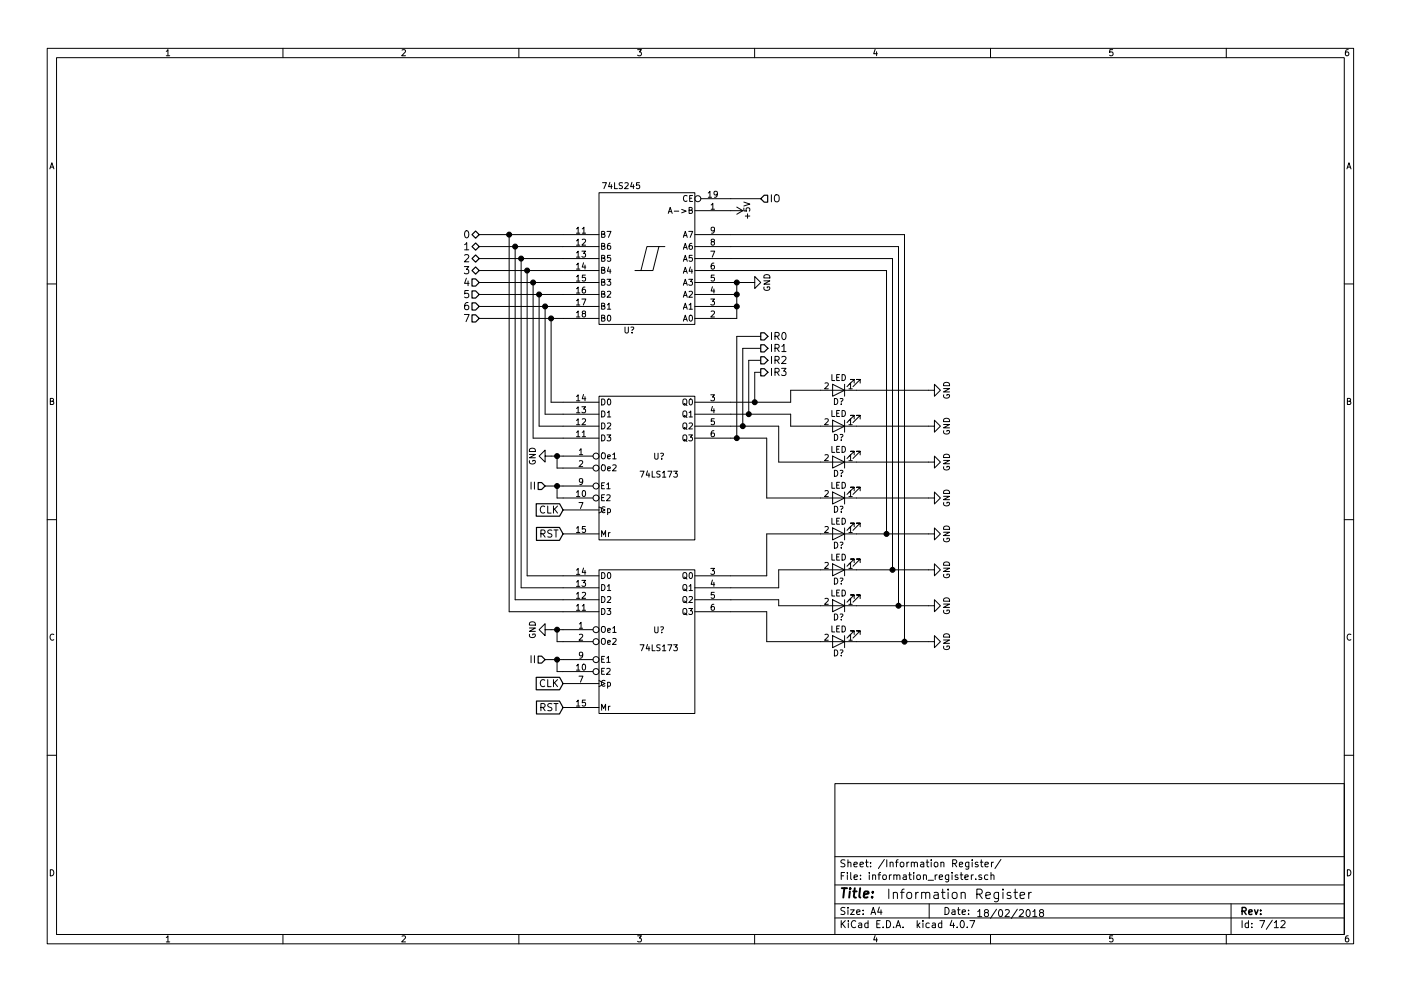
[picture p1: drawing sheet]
<svg xmlns="http://www.w3.org/2000/svg" width="297mm" height="210mm" viewBox="0 0 297 210" stroke-linecap="round" stroke-linejoin="round" font-family="sans-serif">
<g fill="none" stroke="#000" stroke-width=".21">
<path d="M10 10.3h277v189.9h-277zM12 12.2h273v186.1h-273zM35.3 10.9l.3-.4v1.3M35.3 11.8h.7M60 10.3v1.9M85.2 10.6l.5-.1 .3 .4-.8 .9h.8M110 10.3v1.9M135.2 10.5h.8l-.4 .5 .3 .1 .1 .2-.1 .4-.2 .1-.5-.1M160 10.3v1.9M185.5 10.5l-.3 .9h.8M185.9 11v.8M210 10.3v1.9"/>
<path d="M235.9 10.5h-.6v.6h.6l.1 .5-.3 .2-.4-.1M260 10.3v1.9M285.9 10.5l-.4 .1-.2 .2-.1 .8 .3 .2 .4-.1 .1-.4-.1-.2-.4-.1-.3 .3M10.6 35.8l.4-1.3 .4 1.3M10.7 35.5h.6M127.7 38.8h.9l-.6 1.2M129.3 38.7l-.3 .9h.8M129.6 39.2v.8M130.3 38.8v1.2h.6M132 38.8h-.6l-.1 .4a.54 .54 0 0 1 .6 .7l-.2 .1-.4-.1M132.5 38.9l.5-.1 .2 .3-.8 .9h.8M134 38.7l-.3 .9h.8"/>
<path d="M134.3 39.2v.8M135.6 38.8h-.6l-.1 .5h.7v.6l-.2 .1-.5-.1M285.6 35.8l.4-1.3 .4 1.3M285.7 35.5h.6M98.5 56.6h.9l-.5 .5 .5 .3-.1 .5-.2 .2-.6-.2M98.5 51.9l.5-.4v1.5M98.5 54.2l.6-.2 .3 .5-.9 1h.9M98.5 53h.9M98.7 49l.2-.1a.81 .81 0 0 1 .5 .8 .81 .81 0 0 1-.5 .8 .98 .98 0 0 1-.2-1.5zM98.9 59l-.4 1.1h1M99.2 59.6v1M101.6 59.9h25.4"/>
<path d="M101.6 57.4h25.4M101.6 54.9h25.4M101.6 52.3h25.4M101.6 49.8h25.4M107.9 49.8v80h19.1M109.2 52.3v74.9h17.8M110.5 54.9v69.8h16.5M111.8 57.4v64.8h15.2M113 59.9v33.1h14M122.2 48.6l.4-.4v1.3M122.2 51.1l.4-.4v1.3M122.2 53.6l.4-.3v1.3"/>
<path d="M122.2 56.2l.4-.4v1.3M122.2 58.7l.4-.3v1.2M122.2 49.5h.7M122.2 52h.7M122.2 54.6h.7M122.2 57.1h.7M122.2 59.6h.7M123.4 53.3h.8l-.5 .5 .4 .1v.5l-.2 .2-.5-.2M123.4 48.6l.4-.4v1.3M123.4 50.8l.5-.1 .3 .4-.8 .9h.8M123.4 49.5h.8M123.7 55.7l-.3 1h.8"/>
<path d="M124 56.2v.9M124.1 58.4h-.6l-.1 .5h.7v.6l-.2 .1-.5-.1M127 40.9h20.3v27.9h-20.3zM127.6 49.7l.6-.1v-.4l-.6-.1v1.3h.4l.3-.5-.3-.2M127.6 52.2l.6-.1v-.4l-.6-.1v1.3h.4l.3-.4-.3-.3M127.6 54.8l.6-.1v-.4l-.6-.1v1.2h.4l.3-.4-.3-.2M127.6 57.3l.6-.1v-.4l-.6-.1v1.3h.4l.3-.4-.3-.3M127.6 59.8l.6-.1v-.3l-.6-.1v1.2h.4l.3-.4-.3-.3M128.7 49.1h.8l-.5 1.3M128.7 59.3h.8l-.4 .4 .3 .1v.6l-.1 .1-.6-.1M129.1 56.6l-.3 1h.7M129.4 51.6l-.4 .1-.2 .2v.7l.2 .3 .4-.1v-.6l-.4-.1-.2 .2"/>
<path d="M129.4 57.1v.9M129.4 54.2h-.6v.6h.6v.5l-.1 .1-.5-.1M139.7 52.3h-2.5l-1.3 5.1M141 52.3h-1.3l-1.3 5.1h-3.8M141.7 45.3l.4-1.3 .4 1.3M141.8 44.9h.6M143 44.8h.9M144.5 44.4l1 .4-1 .4M144.9 58l.4-1.3 .4 1.3M144.9 55.4l.4-1.2 .4 1.2M144.9 52.9l.4-1.3 .4 1.3M144.9 50.4l.4-1.3 .4 1.3"/>
<path d="M145 57.6h.6M145 55.1h.6M145 52.5h.6M145 50h.6M145.7 41.6a.56 .56 0 0 0-.8 .5 .56 .56 0 0 0 .8 .5M146 59.3h.8l-.4 .4 .4 .1v.6l-.2 .1-.6-.1M146 49.1h.9l-.6 1.3M146.1 44.6l.6-.1v-.4l-.6-.1v1.3h.5l.2-.4-.3-.3M146.2 42.1h.5M146.4 56.6l-.3 1h.8M146.7 51.6l-.4 .1-.1 .2-.1 .7 .2 .3 .5-.1-.1-.6-.4-.1-.2 .2M146.7 57.1v.9"/>
<path d="M146.8 54.2h-.6l-.1 .6h.7v.5l-.2 .1-.5-.1M146.8 41.5h-.6v1.2h.6M147.3 59.9h12.7v-1.2l1.3 1.2-1.3 1.3v-1.3M147.3 44.7h10.2M147.3 57.4h40.7v55.9M147.3 54.9h41.9v66M147.3 52.3h43.2v76.2M147.3 49.8h44.5v86.3M148.6 42.2h12.7M150.2 40.9l.3-.3v1.3M150.2 41.9h.7M150.7 53.3h.8l-.5 1.3"/>
<path d="M150.8 43.5l.3-.4v1.3M150.8 44.4h.7M151 51.3l-.2-.3v-.2h.6v.3l-.5 .2-.1 .2v.4l.2 .1h.3l.2-.2-.1-.4-.1-.1M151.4 55.8l-.4 .1-.2 .2v.7l.2 .3 .4-.1v-.6l-.4-.1-.2 .2M151.4 58.4h-.6v.5h.6v.6l-.1 .1-.5-.1M151.5 48.7l-.2 .3-.4-.1-.1-.6 .5-.1 .2 .2-.1 .8-.3 .3h-.2M152.1 41.1l-.2 .3-.4-.1-.1-.6 .5-.1 .2 .2-.1 .7-.3 .4h-.2M156.2 59.9v7.7h-8.9M156.2 43.9l1.3 .8M157.5 44.7l-1.3 .8M157.7 44.1v.6l.6 .1v-.7h.6l.1 .2-.1 .5M157.7 42.9l1.3 .4-1.3 .4"/>
<path d="M158 45.8h1M158.5 45.4v.9M162 59.6h1.2l-1.2 .7h1.2M162.1 58.4a.67 .67 0 0 1 .8-.1 .67 .67 0 0 1 .3 .7h-1.2zM163.6 41.3v1.5M164.3 41.5l.2-.2a.53 .53 0 0 1 .7 .5v.5a.51 .51 0 0 1-.8 .4 1.05 1.05 0 0 1-.1-1.2zM10 60.2h2M98.5 66.7h1l-.7 1.5M99.2 64.2l-.4 .1a.99 .99 0 0 0 0 1.4l.5-.1 .1-.6-.3-.2h-.3l-.3 .2M99.3 61.6h-.7l-.1 .8 .2-.2 .5 .1 .2 .6-.3 .3-.6-.2M101.6 67.6h25.4M101.6 65h25.4"/>
<path d="M101.6 62.5h25.4M114.3 62.5v27.9h12.7M115.6 65v22.9h11.4M116.8 67.6v17.7h10.2M122.2 61.3l.4-.4v1.3M122.2 63.8l.4-.4v1.3M122.2 66.3l.4-.3v1.3M122.2 62.2h.7M122.2 64.7h.7M122.2 67.3h.7M123.4 63.4h.8l-.5 1.3M123.7 66.5l-.3-.2 .1-.2h.6v.3l-.6 .2-.1 .2 .1 .3 .2 .2h.2l.3-.3-.1-.4-.2-.1"/>
<path d="M124 60.9l-.3 .1-.2 .2-.1 .7 .3 .3 .4-.2-.1-.6h-.3l-.3 .2M127.6 62.4l.6-.1v-.4l-.6-.1v1.3h.4l.3-.5-.3-.2M127.6 64.9l.6-.1v-.4l-.6-.1v1.3h.4l.3-.4-.3-.3M127.6 67.5l.6-.1v-.4l-.6-.1v1.2h.4l.3-.4-.3-.2M128.8 61.9l.5-.1 .2 .3-.8 1h.8M128.8 64.7l.3-.4v1.3M128.8 65.6h.7M128.9 67l.2-.1a.67 .67 0 0 1 .4 .6 .67 .67 0 0 1-.4 .6l-.3-.4zM132.5 69.4v1l.2 .3h.3l.2-.3v-1M133.8 69.4h.4a.41 .41 0 0 1-.2 .7v.1M134 70.5v.2M144.9 68.1l.4-1.2 .4 1.2"/>
<path d="M144.9 65.6l.4-1.3 .4 1.3M144.9 63.1l.4-1.3 .4 1.3M144.9 60.5l.4-1.2 .4 1.2M145 67.8h.6M145 65.2h.6M145 62.7h.6M145 60.1h.6M146.1 64.7l.4-.4v1.3M146.1 61.9l.5-.1 .2 .3-.8 1h.8M146.1 65.6h.7M146.2 67l.2-.1a.67 .67 0 0 1 .4 .6 .67 .67 0 0 1-.4 .6l-.3-.4zM147.3 65h8.9"/>
<path d="M147.3 62.5h8.9M150.7 63.4h.8l-.4 .5 .3 .1v.6l-.1 .1-.6-.1M150.8 66.1l.5-.1 .2 .3-.8 1h.8M151.1 60.8l-.3 .9h.7M151.4 61.3v.9M161.3 71.4h-5.1v21.6M161.3 79h-1.3v6.3M161.3 76.4h-2.6v11.5M161.3 73.9h-3.8v16.5M162 60.9a.59 .59 0 0 0 .6 .7 .59 .59 0 0 0 .5-.7h-.4v.2M163.6 70.5v1.6M163.6 73.1v1.5"/>
<path d="M163.6 75.6v1.5M163.6 78.2v1.5M164.3 71.3h.7l.2-.3-.1-.3-.2-.2h-.6v1.6M164.3 73.9l.7-.1 .2-.2-.1-.4-.2-.1h-.6v1.5M164.3 76.4l.7-.1 .2-.2-.1-.3-.2-.2h-.6v1.5M164.3 79l.7-.1 .2-.2-.1-.4-.2-.1h-.6v1.5M164.7 71.3l.5 .8M164.7 73.9l.5 .7M164.7 76.4l.5 .7M164.7 79l.5 .7M165.7 78.2h.9l-.5 .5 .5 .3v.5l-.3 .2-.6-.2M165.8 73.5l.4-.4v1.5"/>
<path d="M165.8 75.8l.5-.2 .3 .4-.9 1.1h.9M165.8 74.6h.8M165.9 70.7l.2-.2a.81 .81 0 0 1 .6 .8 .81 .81 0 0 1-.6 .8l-.2-.2-.1-.4zM176.4 79.5v1.2h.6M178 79.5h-.6v1.2h.6M178.5 79.5a.64 .64 0 0 1 .8 .6 .64 .64 0 0 1-.8 .6zM285 60.2h2M10.7 85.1h.5l.1-.5-.6-.1v1.3h.5l.2-.4-.3-.3M112.2 96.4h1.3l-1.3 .7h1.3M112.3 97.7a.59 .59 0 0 0 .6 .8 .59 .59 0 0 0 .5-.8h-.4v.2M112.3 95.3a.69 .69 0 0 1 .8-.2 .69 .69 0 0 1 .4 .7h-1.3zM115.6 96.8v-1.3l-1.3 1.3 1.3 1.2v-1.2h10.1"/>
<path d="M118.1 96.8v2.5h7.6M122.2 91.7l.4-.3v1.3M122.2 89.2l.4-.4v1.3M122.2 86.7l.4-.4v1.3M122.2 84.1l.4-.3v1.2M122.2 92.7h.7M122.2 90.1h.7M122.2 87.6h.7M122.2 85h.7M122.8 95.5l.4-.3v1.3M122.8 97.8l.5-.1 .2 .4-.7 .9h.7M122.8 96.5h.7"/>
<path d="M123.4 86.3h.8l-.5 .5 .4 .1v.5l-.2 .2-.5-.2M123.4 91.7l.4-.3v1.3M123.4 88.9l.5-.1 .3 .4-.8 .9h.8M123.4 92.7h.8M123.7 83.7l-.3 .9h.8M124 84.2v.8M127 84.1h20.3v30.4h-20.3zM127.6 96.3l.2-.2h.4l.1 .8a.42 .42 0 0 1-.2 .4 .42 .42 0 0 1-.4 0l-.2-.4zM127.6 98.8l.2-.2 .4 .1 .1 .8a.42 .42 0 0 1-.2 .3 .42 .42 0 0 1-.4 0l-.2-.3zM127.6 92.3a.64 .64 0 0 1 .7 .6 .64 .64 0 0 1-.7 .6zM127.6 89.7a.64 .64 0 0 1 .7 .7 .64 .64 0 0 1-.7 .6zM127.6 87.2a.64 .64 0 0 1 .7 .6 .64 .64 0 0 1-.7 .7z"/>
<path d="M127.6 84.7a.64 .64 0 0 1 .7 .6 .64 .64 0 0 1-.7 .6zM128.7 92.3h.8l-.4 .5 .3 .1v.5l-.1 .1-.6-.1M128.8 89.8l.5-.1 .2 .4-.8 .9h.8M128.8 87.5l.3-.3v1.3M128.8 88.5h.7M128.8 96.9l.6-.1v-.2l-.4-.1-.2 .2 .1 .6h.5M128.8 99.5l.6-.2v-.2l-.4-.1-.2 .2 .1 .6h.5M128.9 84.8l.2-.1a.67 .67 0 0 1 .4 .6 .67 .67 0 0 1-.4 .6l-.3-.5zM129.9 96.4l.4-.3v1.3M129.9 98.7l.5-.1 .2 .4-.8 .9h.8M129.9 97.4h.7M135.7 100h.9l-.6 1.2"/>
<path d="M137.3 99.9l-.3 .9h.8M138.3 100v1.2h.6M138.8 96.2v1l.2 .2h.3l.2-.2v-1M140.1 96.2h.4a.41 .41 0 0 1-.2 .7M140.3 97.3v.1M141.6 100h.8l-.5 1.2M142.8 100h.8l-.4 .5 .4 .1v.5l-.2 .1-.6-.1M144.8 87.4l.3-.2h.3l.2 .8a.42 .42 0 0 1-.2 .4 .42 .42 0 0 1-.4 0l-.2-.4zM144.8 92.5l.3-.2h.3l.2 .8a.42 .42 0 0 1-.2 .4 .42 .42 0 0 1-.4 0l-.2-.4zM145 84.7h.4l.2 .8a.42 .42 0 0 1-.2 .4 .42 .42 0 0 1-.4-.1l-.2-.3zM145 89.8h.4l.2 .8a.42 .42 0 0 1-.2 .4 .42 .42 0 0 1-.4-.1l-.2-.3zM145 85.6l.7 .4"/>
<path d="M145 88.2l.7 .4M145 90.7l.7 .4M145 93.2l.7 .4M146 92.3h.8l-.4 .5 .4 .1v.5l-.2 .1-.6-.1M146.1 87.5l.4-.3v1.3M146.1 89.8l.5-.1 .2 .4-.8 .9h.8M146.1 88.5h.7M146.2 84.8l.2-.1a.67 .67 0 0 1 .4 .6 .67 .67 0 0 1-.4 .6l-.3-.5zM147.3 87.9h20.3v2.5h30.5v-1.3l1.3 1.3-1.3 1.3v-1.3M147.3 90.4h17.8v7.6h33v1.3l1.3-1.3-1.3-1.2v1.2M147.3 93h15.3v12.7h35.5v-1.3l1.3 1.3-1.3 1.2v-1.2M150.7 83.8h.8l-.4 .4 .3 .1v.6l-.1 .1-.6-.1"/>
<path d="M151.1 86.2l-.3 .9h.7M151.4 91.4h-.4l-.2 .3v.7l.2 .3 .4-.2v-.6h-.4l-.2 .2M151.4 86.7v.9M151.4 88.8h-.6v.6h.6v.6l-.1 .1-.5-.1M174.9 81.3l.5-.1 .2 .4-.8 .9h.8M174.9 88.9l.5-.1 .2 .4-.8 .9h.8M174.9 96.6l.5-.1 .2 .3-.8 .9h.8M176.4 87.1v1.3h.6M176.4 94.7v1.3h.6M176.5 81.5l2.6 1.3-2.6 1.3zM176.5 89.1l2.6 1.3-2.6 1.3zM176.5 96.8l2.6 1.2-2.6 1.3z"/>
<path d="M176.9 84.6a.64 .64 0 0 1 .7 .6 .64 .64 0 0 1-.7 .6zM176.9 92.2a.64 .64 0 0 1 .7 .6 .64 .64 0 0 1-.7 .6zM176.9 99.8a.64 .64 0 0 1 .7 .6 .64 .64 0 0 1-.7 .7zM177.4 80.1h.4M177.4 87.7h.4M177.4 95.3h.4M178 87.1h-.6v1.3h.6M178 94.7h-.6v1.3h.6M178.1 84.6h.4a.41 .41 0 0 1-.1 .7M178.1 92.2h.4a.41 .41 0 0 1-.1 .7v.1M178.1 99.8h.4a.41 .41 0 0 1-.1 .7v.1M178.4 85.7v.1"/>
<path d="M178.4 93.3v.1M178.5 87.1a.64 .64 0 0 1 .8 .6 .64 .64 0 0 1-.8 .7zM178.5 94.7a.64 .64 0 0 1 .8 .6 .64 .64 0 0 1-.8 .7zM179.1 81.5v2.6M179.1 89.1v2.6M179.1 96.8v2.5M180 81.6l.3-.4v1.3M180 89.2l.3-.4v1.3M180 96.8l.3-.3v1.2M180 90.1h.7M180 82.5h.7M180 97.7h.7"/>
<path d="M181.1 81.3v-.8h-.8h.8l-1.5 1.5M181.1 88.9v-.8h-.8h.8l-1.5 1.6M181.1 96.5v-.7h-.8h.8l-1.5 1.5M182.4 81.3v-.8h-.8h.8l-1.6 1.5M182.4 88.9v-.8h-.8h.8l-1.6 1.6M182.4 96.5v-.7h-.8h.8l-1.6 1.5M198.1 82.8v-1.3l1.3 1.3-1.3 1.3v-1.3h-30.5v2.5h-20.3M200.1 82.4h1.2l-1.2 .8h1.2M200.1 90.1h1.2l-1.2 .7h1.2M200.1 97.7h1.2l-1.2 .7h1.2M200.1 83.8a.59 .59 0 0 0 .6 .7 .59 .59 0 0 0 .5-.7l-.4-.1v.2M200.1 91.4a.59 .59 0 0 0 .6 .7 .59 .59 0 0 0 .5-.7l-.4-.1v.3"/>
<path d="M200.1 89a.69 .69 0 0 1 .8-.2 .69 .69 0 0 1 .4 .7h-1.2zM200.1 99a.59 .59 0 0 0 .6 .7 .59 .59 0 0 0 .5-.7h-.4v.2M200.2 81.2a.67 .67 0 0 1 .8 0 .67 .67 0 0 1 .3 .6h-1.2zM200.2 96.5a.67 .67 0 0 1 .8-.1 .67 .67 0 0 1 .3 .7h-1.2zM285.7 85.1h.5l.1-.5-.6-.1v1.3h.5l.2-.4-.3-.3M10 110.3h2M112.6 102.3v1.5M113.3 102.3v1.5M114.7 113.3l.7-.1 .2-.3-.1-.3-.2-.2h-.6v1.6M115.1 113.3l.5 .7M115.5 107.5a.71 .71 0 0 0-1 .5 .71 .71 0 0 0 .7 .9l.3-.2M115.6 103.1h10.1"/>
<path d="M116.1 107.4v1.5h.7M117 112.5l-.6-.1-.3 .3 .2 .4 .6 .3v.4l-.2 .2-.6-.1M117.3 107.4v1.5M117.4 112.4h.9M117.6 108l.6 .9M117.9 112.4v1.6M118.1 103.1v2.6h7.6M118.2 107.4l-.9 .8M119.4 108.2h7.6M119.4 113.3h7.6M122.2 104.4l.4-.3v1.3M122.2 112.1l.4-.4v1.3"/>
<path d="M122.2 105.4h.7M122.2 113h.7M122.8 106.6h.8l-.5 1.3M123.5 102.1l-.2 .2h-.4v-.7l.4-.1 .2 .3v.7l-.3 .3h-.3M123.5 104.2l.2-.1a.67 .67 0 0 1 .5 .6 .67 .67 0 0 1-.5 .7l-.3-.5zM124.1 111.7h-.6l-.1 .6h.7v.5l-.2 .2-.5-.2M127 107.6l1.3 .6-1.3 .6M127.6 113.9v-1.3l.4 .9 .4-.9v1.3M127.6 103h.4M127.6 105.6h.4M128.2 102.4h-.6v1.3h.6M128.2 105h-.6v1.2h.6"/>
<path d="M128.3 107.6a.56 .56 0 0 0-.8 .5 .56 .56 0 0 0 .8 .6M128.7 102.8l.3-.4v1.3M128.7 105.1l.4-.1 .3 .3-.8 .9h.8M128.7 103.7h.7M128.8 108l.4-.1 .2 .3-.1 .5h-.5M128.8 107.9v1.3M129 113v.9M129.4 113l-.4 .3M137.6 100.4v.8M140 100h-.7v.5a.54 .54 0 0 1 .6 .6l-.2 .1h-.5M140.5 100.3l.3-.3v1.2M140.5 101.2h.7"/>
<path d="M174.9 104.2l.5-.1 .2 .3-.8 1h.8M174.9 111.8l.5-.1 .2 .4-.8 .9h.8M174.9 119.4l.5-.1 .2 .4-.8 .9h.8M176.4 102.3v1.3h.6M176.4 110v1.2h.6M176.4 117.6v1.2h.6M176.5 104.4l2.6 1.3-2.6 1.2zM176.5 112l2.6 1.3-2.6 1.2zM176.5 119.6l2.6 1.3-2.6 1.3zM176.9 107.4a.64 .64 0 0 1 .7 .6 .64 .64 0 0 1-.7 .7zM176.9 115a.64 .64 0 0 1 .7 .7 .64 .64 0 0 1-.7 .6zM177.4 102.9h.4"/>
<path d="M177.4 110.5h.4M177.4 118.2h.4M178 102.3h-.6v1.3h.6M178 110h-.6v1.2h.6M178 117.6h-.6v1.2h.6M178.1 107.5l.4-.1a.41 .41 0 0 1-.1 .7v.1M178.1 115.1l.4-.1a.41 .41 0 0 1-.1 .7v.1M178.4 100.9v.2M178.4 108.6v.1M178.4 116.2v.1M178.5 102.3a.64 .64 0 0 1 .8 .7 .64 .64 0 0 1-.8 .6zM178.5 110a.64 .64 0 0 1 .8 .6 .64 .64 0 0 1-.8 .6z"/>
<path d="M178.5 117.6a.64 .64 0 0 1 .8 .6 .64 .64 0 0 1-.8 .6zM179.1 104.4v2.5M179.1 112v2.5M179.1 119.6v2.6M180 104.4l.3-.3v1.3M180 112.1l.3-.4v1.3M180 119.7l.3-.4v1.3M180 105.4h.7M180 113h.7M181.1 104.1v-.7h-.8h.8l-1.5 1.5M181.1 111.8v-.8h-.8h.8l-1.5 1.5M181.1 119.4v-.8h-.8h.8l-1.5 1.5"/>
<path d="M182.4 104.1v-.7h-.8h.8l-1.6 1.5M182.4 111.8v-.8h-.8h.8l-1.6 1.5M182.4 119.4v-.8h-.8h.8l-1.6 1.5M198.1 113.3v-1.3l1.3 1.3-1.3 1.2v-1.2h-35.5v8.9h-15.3M200.1 105.3h1.2l-1.2 .7h1.2M200.1 112.9h1.2l-1.2 .7h1.2M200.1 106.6a.59 .59 0 0 0 .6 .7 .59 .59 0 0 0 .5-.7h-.4v.2M200.1 114.2a.59 .59 0 0 0 .6 .8 .59 .59 0 0 0 .5-.8h-.4v.2M200.1 111.8a.69 .69 0 0 1 .8-.2 .69 .69 0 0 1 .4 .7h-1.2zM200.1 119.5a.69 .69 0 0 1 .8-.2 .69 .69 0 0 1 .4 .6h-1.2zM200.2 104.1a.67 .67 0 0 1 .8-.1 .67 .67 0 0 1 .3 .7h-1.2zM285 110.3h2"/>
<path d="M11.4 134.6a.58 .58 0 0 0-.8 .6 .58 .58 0 0 0 .8 .5M112.2 133.2h1.3l-1.3 .8h1.3M112.3 134.6a.59 .59 0 0 0 .6 .7 .59 .59 0 0 0 .5-.7l-.4-.1v.2M112.3 132.2a.69 .69 0 0 1 .8-.2 .69 .69 0 0 1 .4 .6h-1.3zM112.6 139.1v1.5M113.3 139.1v1.5M115.6 133.6v-1.3l-1.3 1.3 1.3 1.3v-1.3h10.1M115.6 139.9h10.1M118.1 133.6v2.5h7.6M118.1 139.9v2.6h7.6M122.2 128.6l.4-.4v1.3M122.2 126l.4-.3v1.2"/>
<path d="M122.2 123.5l.4-.4v1.3M122.2 120.9l.4-.3v1.3M122.2 129.5h.7M122.2 126.9h.7M122.2 124.4h.7M122.2 121.9h.7M122.8 132.4l.4-.4v1.3M122.8 134.7l.5-.1 .2 .3-.7 .9h.7M122.8 133.3h.7M123.4 123.1h.8l-.5 .5 .4 .1v.6l-.2 .1-.5-.1M123.4 128.6l.4-.4v1.3M123.4 125.8l.5-.1 .3 .3-.8 .9h.8"/>
<path d="M123.4 129.5h.8M123.5 138.9l-.2 .3-.4-.1v-.6l.4-.1 .2 .2v.7l-.3 .3h-.3M123.7 120.5l-.3 .9h.8M124 121v.9M127 120.9h20.3v30.5h-20.3zM127.6 133.1l.2-.2 .4 .1 .1 .8a.42 .42 0 0 1-.2 .3 .42 .42 0 0 1-.4 0l-.2-.3zM127.6 135.6l.2-.1h.4l.1 .8a.42 .42 0 0 1-.2 .4 .42 .42 0 0 1-.4-.1l-.2-.3zM127.6 129.1a.64 .64 0 0 1 .7 .6 .64 .64 0 0 1-.7 .7zM127.6 126.6a.64 .64 0 0 1 .7 .6 .64 .64 0 0 1-.7 .6zM127.6 124a.64 .64 0 0 1 .7 .7 .64 .64 0 0 1-.7 .6zM127.6 121.5a.64 .64 0 0 1 .7 .6 .64 .64 0 0 1-.7 .7zM127.6 139.8h.4"/>
<path d="M128.2 139.3h-.6v1.2h.6M128.7 139.6l.3-.3v1.2M128.7 129.1h.8l-.4 .5 .3 .1v.5l-.1 .2-.6-.2M128.8 126.7l.5-.1 .2 .3-.8 .9h.8M128.8 124.4l.3-.4v1.3M128.8 125.3h.7M128.8 133.8l.6-.2v-.2l-.4-.1-.2 .2 .1 .6h.5M128.8 136.3l.6-.1v-.3h-.4l-.2 .1 .1 .6h.5M128.9 121.6l.2-.1a.67 .67 0 0 1 .4 .6 .67 .67 0 0 1-.4 .7l-.3-.5zM129.9 133.3l.4-.4v1.3M129.9 135.6l.5-.1 .2 .3-.8 .9h.8M129.9 134.2h.7"/>
<path d="M135.7 136.8h.9l-.6 1.3M137.3 136.7l-.3 .9h.8M137.6 137.2v.9M138.3 136.8v1.3h.6M138.8 133v1l.2 .3h.3l.2-.3v-1M140 136.8h-.7v.5a.54 .54 0 0 1 .6 .6l-.2 .2-.5-.1M140.1 133h.4a.41 .41 0 0 1-.2 .7v.1M140.3 134.1v.2M140.5 137.2l.3-.4v1.3M140.5 138.1h.7M141.6 136.8h.8l-.5 1.3M142.8 136.8h.8l-.4 .5 .4 .1v.5l-.2 .2-.6-.2"/>
<path d="M144.8 121.7l.3-.2h.3l.2 .8a.42 .42 0 0 1-.2 .4 .42 .42 0 0 1-.4 0l-.2-.4zM144.8 126.7l.3-.1h.3l.2 .8a.42 .42 0 0 1-.2 .4 .42 .42 0 0 1-.4 0l-.2-.4zM144.8 129.3l.3-.2 .3 .1 .2 .7a.42 .42 0 0 1-.2 .4 .42 .42 0 0 1-.4 0l-.2-.4zM145 124.1h.4l.2 .8a.42 .42 0 0 1-.2 .3 .42 .42 0 0 1-.4 0l-.2-.3zM145 122.4l.7 .5M145 125l.7 .4M145 127.5l.7 .4M145 130.1l.7 .4M146 129.1h.8l-.4 .5 .4 .1v.5l-.2 .2-.6-.2M146.1 124.4l.4-.4v1.3M146.1 126.7l.5-.1 .2 .3-.8 .9h.8M146.1 125.3h.7"/>
<path d="M146.2 121.6l.2-.1a.67 .67 0 0 1 .4 .6 .67 .67 0 0 1-.4 .7l-.3-.5zM147.3 127.2h17.8v1.3h33v1.3l1.3-1.3-1.3-1.3v1.3M147.3 129.8h15.3v6.3h35.5v-1.2l1.3 1.2-1.3 1.3v-1.3M150.7 120.6h.8l-.4 .5 .3 .1v.5l-.1 .2-.6-.2M151.1 123.1l-.3 .9h.7M151.4 128.2l-.4 .1-.2 .2v.7l.2 .3 .4-.1v-.7h-.4l-.2 .2M151.4 123.5v.9M151.4 125.7h-.6v.6h.6v.5l-.1 .1-.5-.1M174.9 127l.5-.1 .2 .4-.8 .9h.8M174.9 134.7l.5-.1 .2 .3-.8 .9h.8M176.4 125.2v1.3h.6M176.4 132.8v1.3h.6"/>
<path d="M176.5 127.2l2.6 1.3-2.6 1.3zM176.5 134.9l2.6 1.2-2.6 1.3zM176.9 122.7a.64 .64 0 0 1 .7 .6 .64 .64 0 0 1-.7 .6zM176.9 130.3a.64 .64 0 0 1 .7 .6 .64 .64 0 0 1-.7 .6zM176.9 137.9a.64 .64 0 0 1 .7 .6 .64 .64 0 0 1-.7 .7zM177.4 125.8h.4M177.4 133.4h.4M178 125.2h-.6v1.3h.6M178 132.8h-.6v1.3h.6M178.1 122.7h.4a.41 .41 0 0 1-.1 .7M178.1 130.3h.4a.41 .41 0 0 1-.1 .7v.1M178.1 137.9h.4a.41 .41 0 0 1-.1 .7v.1"/>
<path d="M178.4 123.8v.1M178.4 131.4v.1M178.4 139v.2M178.5 125.2a.64 .64 0 0 1 .8 .6 .64 .64 0 0 1-.8 .7zM178.5 132.8a.64 .64 0 0 1 .8 .6 .64 .64 0 0 1-.8 .7zM179.1 127.2v2.6M179.1 134.9v2.5M180 127.3l.3-.4v1.3M180 134.9l.3-.3v1.2M180 120.6h.7M180 128.2h.7M180 135.8h.7"/>
<path d="M181.1 127v-.8h-.8h.8l-1.5 1.6M181.1 134.6v-.7h-.8h.8l-1.5 1.5M182.4 127v-.8h-.8h.8l-1.6 1.6M182.4 134.6v-.7h-.8h.8l-1.6 1.5M198.1 120.9v1.3l1.3-1.3-1.3-1.3v1.3h-33v3.8h-17.8M200.1 120.5h1.2l-1.2 .8h1.2M200.1 128.2h1.2l-1.2 .7h1.2M200.1 135.8h1.2l-1.2 .7h1.2M200.1 121.9a.59 .59 0 0 0 .6 .7 .59 .59 0 0 0 .5-.7l-.4-.1v.2M200.1 129.5a.59 .59 0 0 0 .6 .7 .59 .59 0 0 0 .5-.7l-.4-.1v.3M200.1 137.1a.59 .59 0 0 0 .6 .7 .59 .59 0 0 0 .5-.7h-.4v.2M200.1 134.7a.69 .69 0 0 1 .8-.2 .69 .69 0 0 1 .4 .7h-1.2z"/>
<path d="M200.2 126.9a.67 .67 0 0 1 .8 0 .67 .67 0 0 1 .3 .7h-1.2zM286.4 134.6a.58 .58 0 0 0-.8 .6 .58 .58 0 0 0 .8 .5M114.7 150.1l.7-.1 .2-.2-.1-.4-.2-.1h-.6v1.5M115.1 150.1l.5 .7M115.5 144.3a.71 .71 0 0 0-1 .5 .71 .71 0 0 0 .7 .9l.3-.1M116.1 144.2v1.5h.7M117 149.3h-.6l-.2 .1v.5l.7 .2 .1 .4-.3 .3-.6-.1M117.3 144.2v1.5M117.4 149.3h.9M117.6 144.8l.6 .9M117.9 149.3v1.5M118.2 144.2l-.9 .9"/>
<path d="M119.4 145h7.6M119.4 150.1h7.6M122.2 141.3l.4-.4v1.3M122.2 148.9l.4-.4v1.3M122.2 142.2h.7M122.2 149.8h.7M122.8 143.5h.8l-.5 1.2M123.5 141l.2-.1a.67 .67 0 0 1 .5 .6 .67 .67 0 0 1-.5 .7l-.3-.5zM124.1 148.5h-.6l-.1 .6h.7v.6l-.2 .1-.5-.1M127 144.4l1.3 .6-1.3 .7M127.6 150.7v-1.3l.4 .9 .4-.9v1.3M127.6 142.4h.4"/>
<path d="M128.2 141.8h-.6v1.3h.6M128.3 144.4a.56 .56 0 0 0-.8 .6 .56 .56 0 0 0 .8 .5M128.7 141.9l.4-.1 .3 .4-.8 .9h.8M128.7 140.5h.7M128.8 144.8l.4-.1 .2 .3-.1 .5h-.5M128.8 144.7v1.3M129 149.8v.9M129.4 149.8l-.4 .3M10 160.2h2M177 166.3h108v32h-108zM285 160.2h2M10.7 184.5a.65 .65 0 0 1 .7 .7 .65 .65 0 0 1-.7 .6z"/>
<path d="M35.3 198.9l.3-.4v1.3M35.3 199.8h.7M60 198.3v1.9M85.2 198.6l.5-.1 .3 .4-.8 .9h.8M110 198.3v1.9M135.2 198.5h.8l-.4 .5 .3 .1 .1 .2-.1 .4-.2 .1-.5-.1M160 198.3v1.9M177 194.8h108M177 191.8h108M177 187.8h108M177 181.8h108M178.4 195.3v1.5"/>
<path d="M178.4 185.8h.5M178.6 196l.6 .8M179.1 185.1h-.7v1.5M179.1 192.6l-.5-.1-.3 .3 .1 .3 .7 .4v.4l-.2 .1-.6-.1M179.1 182.5l-.5-.1-.3 .3 .1 .3 .7 .4v.4l-.2 .1-.6-.1M179.2 195.3l-.8 .9M179.7 185.1v.2M179.7 185.6v1M179.8 192.5v.2M179.8 183.1l.2-.2 .4 .1v.9M179.8 182.4v1.5M179.8 193v1"/>
<path d="M179.9 195.3v.2M179.9 195.8v1M180.3 193h.8l-.8 1h.8M180.4 185.1v1.3l.2 .2M181.1 183.4l.7-.1-.1-.3-.4-.1-.2 .2v.7h.6M181.1 186.1l.7-.1-.1-.3-.4-.1-.2 .2 .1 .7h.5M181.4 195.5a.71 .71 0 0 0-1 .5 .71 .71 0 0 0 .8 .8l.2-.1M181.6 193.5l.7-.1v-.3l-.4-.1-.3 .2 .1 .7h.6M182.1 195.9h.6v.9M182.3 183.4l.8-.1-.1-.3-.4-.1-.3 .2 .1 .7h.6M182.4 186.5v.1M182.4 185.7v.1"/>
<path d="M182.7 196.2l-.7 .3 .2 .3 .5-.1M183 193.9v.1M183 193.1v.1M183.5 182.9h.6M183.7 182.4v1.3l.4 .2M184 195.9l-.4-.1-.3 .3 .1 .6 .2 .1 .4-.1M184 195.3v1.5M184.3 185.1v.2M184.3 185.6v1M184.6 183.8v.1M184.6 183v.1M184.7 194l.4-1.5 .5 1.5"/>
<path d="M184.8 193.6h.7M185 185.7l.2-.1 .4 .1v.9M185 185.6v1M185.5 198.5l-.3 .9h.8M185.9 199v.8M185.9 196h.5M186.2 185.6h.5M186.4 192.5l-.3 1h.9M186.6 195.3h-.7v1.5h.7M186.7 185.1l-.3 .2v1.3M186.8 193v1M187.2 185.7l.2-.1 .5 .1v.6l-.1 .2-.4 .1-.2-.1z"/>
<path d="M187.2 196.7v.1M187.5 182.3l-1.3 2M188 195.3a.76 .76 0 0 1 .8 .8 .76 .76 0 0 1-.8 .7zM188 182.4v1.5M188.4 188.6v2M188.6 185.6v1M188.7 183.1l.2-.2 .4 .1 .1 .9M188.7 182.9v1M189 185.6l-.4 .3M189.4 189.5l.1-.1a.5 .5 0 0 1 .8 .2v1M189.4 189.3v1.3M189.5 196.7v.1"/>
<path d="M189.5 185.7l.2-.1 .4 .1v.9M189.5 185.6v1M189.9 182.9h.5M190 196.8l.4-1.5 .6 1.5M190.1 196.4h.7M190.1 185.8l.3-.2 .3 .1 .1 .9M190.4 182.4l-.3 .2v1.3M190.9 183.1l.2-.2 .5 .2v.5l-.1 .2-.4 .1-.2-.1zM190.9 189.3h.8M191.5 196.7v.1M191.5 185.7h.6l.1 .9M191.7 188.6l-.4 .1-.1 .2v1.7"/>
<path d="M192.2 186l-.8 .3 .3 .3 .5-.1M192.3 182.9v1M192.5 189.4l.1-.1a.49 .49 0 0 1 .7 .4v.6a.54 .54 0 0 1-.5 .4 .54 .54 0 0 1-.5-.4v-.6zM192.7 185.6h.5M192.7 182.9l-.4 .3M192.9 185.1v1.3l.3 .2M193.2 183.1l.2-.2 .4 .1 .1 .9M193.2 182.9v1M193.7 185.1v.2M193.7 185.6v1M193.9 183.1l.2-.2 .3 .1 .1 .9M194.2 189.3v1.3"/>
<path d="M194.4 185.7l.2-.1 .5 .1v.6l-.1 .2-.4 .1-.2-.1zM194.5 195.3v1.5M194.6 196.3l.4 .5M194.7 189.3l-.4 .1-.1 .3M195 195.8l-.5 .6M195.2 183h.6l.1 .9M195.4 189.5l.1-.1a.5 .5 0 0 1 .8 .2v1M195.4 189.3v1.3M195.7 195.3v.2M195.7 195.8v1M195.8 185.7l.2-.1 .4 .1v.9M195.8 185.6v1"/>
<path d="M195.9 183.3l-.8 .3 .3 .3 .5-.1M196.3 189.6a.49 .49 0 0 1 .7-.2l.1 1.2M196.4 182.9h.5M196.6 182.4v1.3l.3 .2M196.8 186.8h1.1M197 191.8v3M197 195.9l-.4-.1-.3 .3 .1 .6 .2 .1 .4-.1M197.4 182.4v.2M197.4 182.9v1M197.7 195.9h.6v.9M198.1 189.4h.7l.1 1.2M198.1 183.1l.2-.2 .5 .2 .1 .5-.2 .2-.4 .1-.2-.1z"/>
<path d="M198.3 185.6v1M198.3 196.2l-.7 .3 .2 .3 .5-.1M198.7 185.6l-.4 .3M198.9 189.8l-.7 .1a.39 .39 0 0 0-.2 .4 .39 .39 0 0 0 .2 .3l.7-.1M199.1 186.1l.7-.1v-.3l-.4-.1-.3 .2 .1 .7h.6M199.5 183.1l.2-.2 .4 .1v.9M199.5 182.9v1M199.6 189.3h.8M199.7 195.9l-.5-.1-.2 .3v.6l.2 .1 .5-.1M199.7 195.3v1.5M199.9 188.6v1.8l.5 .2M200.4 192.5a.76 .76 0 0 1 .8 .8 .76 .76 0 0 1-.8 .7z"/>
<path d="M201 188.6v.2M201 189.3v1.3M201.1 185.6v1.4l-.2 .1-.4-.1M201.1 185.7l-.4-.1-.3 .3 .1 .6 .2 .1 .4-.1M201.8 195.2l-.4 1.1h1M201.9 193.1h.5l.1 .9M201.9 185.1v.2M201.9 185.6v1M202 183.2l.7-.1 .1-.2v-.3l-.2-.2h-.6v1.5M202 189.5l.3-.2a.49 .49 0 0 1 .6 .4v.6a.54 .54 0 0 1-.5 .4 .54 .54 0 0 1-.5-.4zM202.2 195.8v1M202.3 183.2l.5 .7"/>
<path d="M202.5 193.4l-.7 .3 .2 .3 .5-.1M202.9 196.7v.1M203 193h.6M203.1 185.7l-.4-.1-.2 .2 .1 .2 .5 .2v.3h-.6M203.2 192.5v1.3l.4 .2M203.4 183.4l.7-.1v-.3l-.5-.1-.2 .2 .1 .7h.6M203.6 185.6h.5M203.8 185.1v1.3l.3 .2M203.8 189.5l.1-.1a.5 .5 0 0 1 .7 .2v1M203.8 189.3v1.3M203.8 195.4l.1-.1a.8 .8 0 0 1 .6 .8 .8 .8 0 0 1-.6 .7 .97 .97 0 0 1-.1-1.4zM204 193.5l.7-.1-.1-.3-.4-.1-.2 .2 .1 .7h.5"/>
<path d="M204.6 186.1l.7-.1-.1-.3-.4-.1-.2 .2v.7h.6M205.1 196.7v.1M205.4 193.9v.1M205.4 193.1v.1M205.4 182.9v1.4l-.3 .1-.3-.1M205.4 183l-.4-.1-.3 .3 .1 .6 .2 .1 .4-.1M205.6 195.3h1.1l-.7 1.5M205.9 185.6v1M206.1 182.4v.2M206.1 182.9v1M206.4 185.6l-.5 .3M206.9 186.5v.1"/>
<path d="M207.1 189.7l1-.1a.55 .55 0 0 0 .2-.5 .55 .55 0 0 0-.4-.5h-.8v2M207.3 193.4l.4-.4v1.5M207.3 194.5h.9M207.3 183l-.3-.1-.2 .2v.3l.5 .1v.3h-.5M207.6 189.7l.7 .9M207.8 182.9h.6M208.1 182.4v1.3l.3 .2M208.1 185.7l-.4-.1-.2 .2 .1 .2 .5 .2v.3h-.6M208.8 183.4l.7-.1v-.3l-.4-.1-.3 .2 .1 .7h.6M209 193.6l-.3-.3 .1-.2 .2-.1 .4 .1 .2 .2-.1 .2-.5 .1-.3 .3v.3l.3 .3h.3l.3-.3v-.3l-.3-.3M209 190l1-.2-.1-.4-.6-.1-.3 .3 .1 .9h.8M209.4 185.7l-.4-.1-.3 .3 .1 .6 .2 .1 .4-.1"/>
<path d="M210 198.3v1.9M210.1 185.7l.2-.1 .4 .1v.9M210.1 185.1v1.5M210.2 182.9v1M210.6 182.9l-.4 .3M211.3 192.9l-1.3 1.9M211.7 189.3l-.1 1.8a.52 .52 0 0 1-.8 .1M211.7 189.4l-.6-.1-.4 .4 .1 .8 .3 .1 .6-.1M211.9 193.1l.2-.1a.8 .8 0 0 1 .5 .7 .8 .8 0 0 1-.5 .8l-.4-.6zM212.2 182.3l-1.3 2M212.6 188.6v.2M212.6 189.3v1.3"/>
<path d="M213.1 193.1l.6-.1 .3 .4-.9 1.1h.9M214.3 189.4l-.5-.1-.3 .3 .1 .3 .7 .2v.4h-.8M215 189.3h.7M215.2 188.6v1.8l.5 .2M215.7 192.9l-1.3 1.9M216.1 193.1l.6-.1 .3 .4-.9 1.1h.9M216.3 190l.9-.2-.1-.4-.5-.1-.3 .3 .1 .9h.7M217.7 193.1l.2-.1a.8 .8 0 0 1 .5 .7 .8 .8 0 0 1-.5 .8l-.3-.6zM218.1 189.3v1.3M218.7 189.3l-.4 .1-.2 .3M219 193.4l.4-.4v1.5M219 194.5h.8"/>
<path d="M220.7 193.6l-.3-.3 .1-.2 .2-.1 .4 .1 .2 .2-.1 .2-.5 .1-.3 .3 .1 .5 .2 .1h.3l.3-.3v-.3l-.3-.3M235.9 198.5h-.6v.7l.6-.1 .1 .5-.3 .2-.4-.1M260 198.3v1.9M261 191.8v6.5M263.3 195.3v1.5M264.7 195.9l-.4-.1-.3 .3 .1 .6 .2 .1 .4-.1M264.7 195.3v1.5M265.4 196.7v.1M265.4 195.9v.1M267.1 195.3h1l-.6 1.5M269.7 195.2l-1.2 2M270.2 195.8l.4-.5v1.5"/>
<path d="M270.2 196.8h.8M271.6 195.5l.6-.2 .3 .5-1 1h1M285.7 184.5a.65 .65 0 0 1 .7 .7 .65 .65 0 0 1-.7 .6zM285.9 198.5l-.4 .1-.2 .3-.1 .7 .3 .2 .4-.1 .1-.4-.1-.2-.4-.1-.3 .3"/>
<circle cx="148" cy="42.2" r=".63"/>
<circle cx="126.4" cy="96.8" r=".63"/>
<circle cx="126.4" cy="99.3" r=".63"/>
<circle cx="126.4" cy="103.1" r=".63"/>
<circle cx="126.4" cy="105.7" r=".63"/>
<circle cx="126.4" cy="136.1" r=".63"/>
<circle cx="126.4" cy="139.9" r=".63"/>
<circle cx="126.4" cy="133.6" r=".63"/>
<circle cx="126.4" cy="142.5" r=".63"/>
</g>
<path d="M263.3 193.3l.8-.1 .1-.2-.1-.3-.2-.2h-.6v1.5M263.7 193.3l.5 .7M264.8 193.5l.7-.1-.1-.3-.4-.1-.2 .2v.7h.6M266 193l.3 1 .4-1M267.3 193.9v.1M267.3 193.1v.1" fill="none" stroke="#000" stroke-width=".3"/>
<path d="M178.5 188.4h1.1M179 188.4l-.2 2M180.2 189.1l-.2 1.3M180.3 188.4l-.1 .2 .2-.1-.1-.1-.1 .2M180.9 189.1h.7M181.2 188.4l-.2 1.8 .1 .1 .4 .1M182.4 188.4l-.2 1.8 .2 .2M183.2 189.8l.9-.2v-.4l-.6-.1-.3 .3v.9h.7M184.9 190.3v.1M185.1 189.2l-.1 .2-.1-.1 .2-.1-.1 .2" fill="none" stroke="#000" stroke-width=".41"/>
<g fill="none" stroke="#000" stroke-width=".25">
<path d="M100.1 49.8l.7-.8 .8 .8-.8 .7zM100.1 52.3l.7-.7 .8 .7-.8 .8zM100.1 54.9l.7-.8 .8 .8-.8 .7zM100.1 57.4l.7-.8 .8 .8-.8 .8zM100.1 59.2h.7l.8 .7-.8 .8h-.7zM162 41.4h.8v1.5h-.8l-.7-.7zM100.1 61.7h.7l.8 .8-.8 .7h-.7zM100.1 64.3h.7l.8 .7-.8 .8h-.7zM100.1 66.8h.7l.8 .8-.8 .7h-.7zM161.3 70.6h.8l.7 .8-.7 .7h-.8zM161.3 73.1h.8l.7 .8-.7 .8h-.8zM161.3 75.7h.8l.7 .7-.7 .8h-.8z"/>
<path d="M161.3 78.2h.8l.7 .8-.7 .8h-.8zM113.7 106.9h4.9l.8 1.3-.8 1.3h-4.9zM113.7 111.9h4.9l.8 1.4-.8 1.3h-4.9zM114.1 102.4h.7l.8 .7-.8 .8h-.7zM114.1 139.2h.7l.8 .7-.8 .8h-.7zM113.7 143.7h4.9l.8 1.3-.8 1.3h-4.9zM113.7 148.7h4.9l.8 1.4-.8 1.4h-4.9z"/>
</g>
<g fill="#000" stroke="#000" stroke-width=".25">
<circle cx="108" cy="49.8" r=".51"/>
<circle cx="109.2" cy="52.3" r=".51"/>
<circle cx="110.5" cy="54.9" r=".51"/>
<circle cx="111.8" cy="57.4" r=".51"/>
<circle cx="113" cy="59.9" r=".51"/>
<circle cx="156.2" cy="59.9" r=".51"/>
<circle cx="114.3" cy="62.5" r=".51"/>
<circle cx="115.6" cy="65" r=".51"/>
<circle cx="116.8" cy="67.6" r=".51"/>
<circle cx="156.2" cy="62.5" r=".51"/>
<circle cx="156.2" cy="65" r=".51"/>
<circle cx="118.1" cy="96.8" r=".51"/>
<circle cx="156.2" cy="93" r=".51"/>
<circle cx="157.5" cy="90.4" r=".51"/>
<circle cx="158.8" cy="87.9" r=".51"/>
<circle cx="160" cy="85.3" r=".51"/>
<circle cx="118.1" cy="103.1" r=".51"/>
<circle cx="188" cy="113.3" r=".51"/>
<circle cx="118.1" cy="139.9" r=".51"/>
<circle cx="118.1" cy="133.6" r=".51"/>
<circle cx="189.2" cy="120.9" r=".51"/>
<circle cx="190.5" cy="128.5" r=".51"/>
<circle cx="191.8" cy="136.1" r=".51"/>
</g>
</svg>
